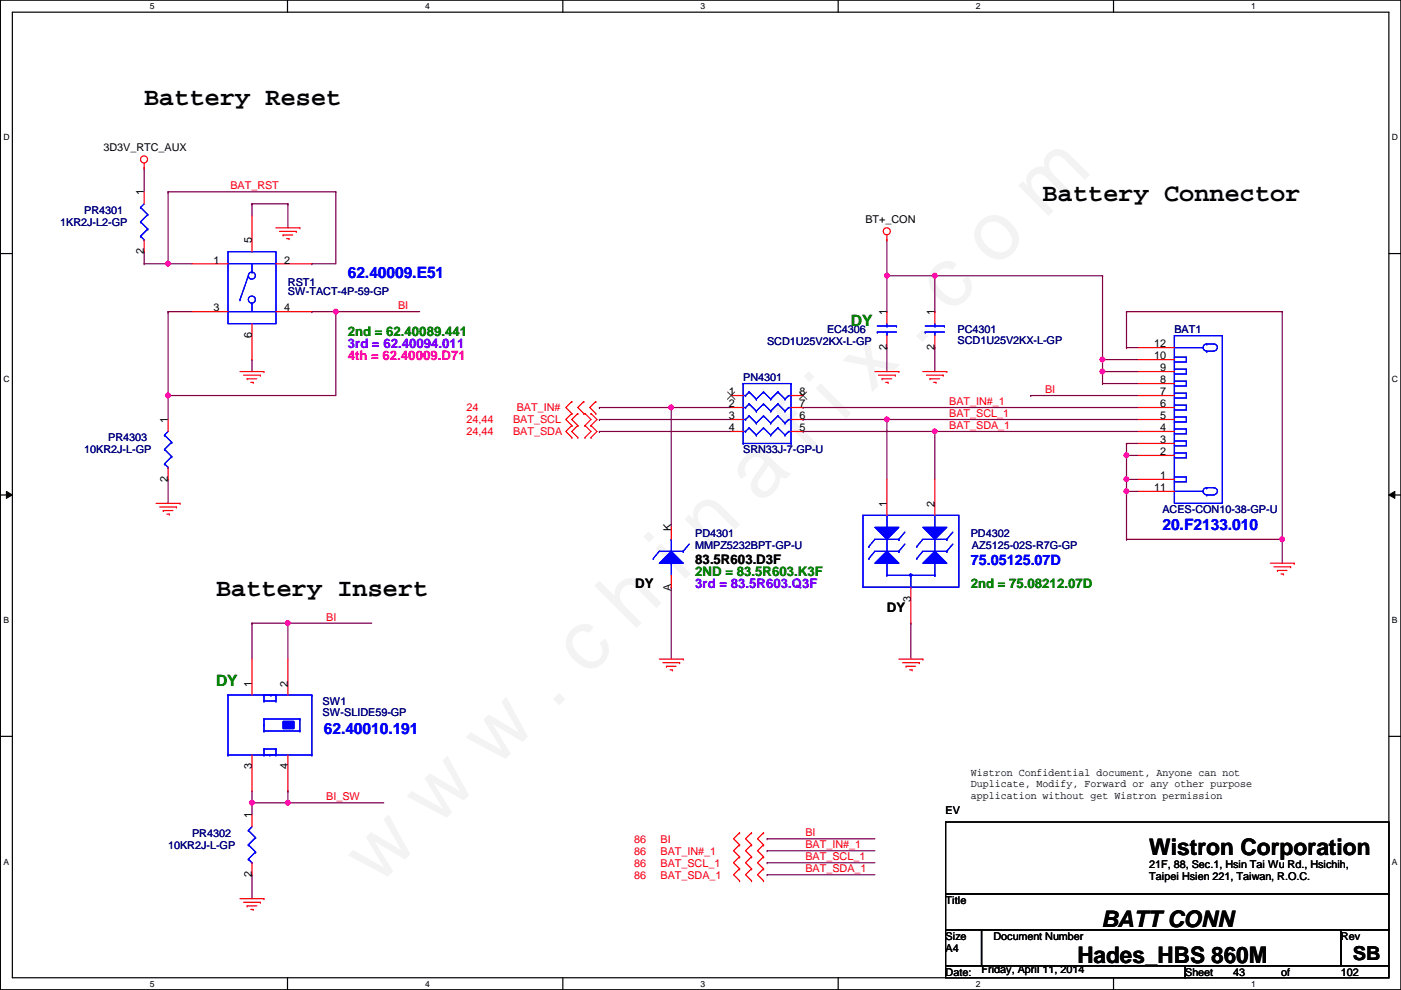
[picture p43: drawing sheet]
<svg xmlns="http://www.w3.org/2000/svg" width="297mm" height="210mm" viewBox="0 0 297 210" stroke-linecap="round" stroke-linejoin="round" font-family="sans-serif">
<defs><g id="words">
<text font-size="17.6" fill="#f0f" x="80.1" y="188" transform="rotate(-45 80.1 188)">w w w . c h i n a f i x . c o m</text>
<g font-size="5.3">
<text x="30.6" y="22.3">Battery Reset</text>
<text x="221.1" y="42.6">Battery Connector</text>
<text x="45.8" y="126.4">Battery Insert</text>
</g>
<g font-size="4.8">
<text x="243.7" y="181.3">Wistron Corporation</text>
<text x="233.5" y="196.5">BATT CONN</text>
<text x="228.4" y="204.2">Hades_HBS 860M</text>
</g>
<text font-size="4.1" x="286.8" y="203.5">SB</text>
<g font-size="3.3" fill="#00f">
<text x="73.7" y="59">62.40009.E51</text>
<text x="246.5" y="112.4">20.F2133.010</text>
<text x="68.7" y="155.5">62.40010.191</text>
</g>
<g font-size="3.3" fill="#008000">
<text x="180.4" y="69.2">DY</text>
<text x="45.8" y="145.4">DY</text>
</g>
<text font-size="3" fill="#00f" x="205.8" y="119.7">75.05125.07D</text>
<g font-size="2.8" fill="#008000">
<text x="73.7" y="71.2">2nd = 62.40089.441</text>
<text x="147.4" y="122">2ND = 83.5R603.K3F</text>
<text x="205.8" y="124.6">2nd = 75.08212.07D</text>
</g>
<g font-size="2.8" fill="#8000ff">
<text x="73.7" y="73.8">3rd = 62.40094.011</text>
<text x="147.4" y="124.6">3rd = 83.5R603.Q3F</text>
</g>
<text font-size="2.8" fill="#f0f" x="73.7" y="76.3">4th = 62.40009.D71</text>
<g font-size="2.8">
<text x="147.4" y="119.5">83.5R603.D3F</text>
<text x="134.7" y="124.6">DY</text>
<text x="188" y="129.7">DY</text>
</g>
<g font-size="2.3">
<text x="21.9" y="32.1">3D3V_RTC_AUX</text>
<text x="30.5" y="41.4" transform="rotate(-90 30.5 41.4)">1</text>
<text x="183.5" y="47.3">BT+_CON</text>
<text x="30.5" y="53.9" transform="rotate(-90 30.5 53.9)">2</text>
<text x="53.4" y="51.6" transform="rotate(-90 53.4 51.6)">5</text>
<text x="45.3" y="55.9">1</text>
<text x="60.3" y="55.9">2</text>
<text x="45.3" y="66">3</text>
<text x="53.4" y="71.7" transform="rotate(-90 53.4 71.7)">6</text>
<text x="60.3" y="66">4</text>
<text x="188" y="66.8" transform="rotate(-90 188 66.8)">1</text>
<text x="198.2" y="66.8" transform="rotate(-90 198.2 66.8)">1</text>
<text x="188" y="74.2" transform="rotate(-90 188 74.2)">2</text>
<text x="198.2" y="74.2" transform="rotate(-90 198.2 74.2)">2</text>
<text x="244.7" y="76.2">10</text>
<text x="244.7" y="73.7">12</text>
<text x="154.5" y="83.8">1</text>
<text x="169.5" y="83.8">8</text>
<text x="246" y="83.8">7</text>
<text x="246" y="81.3">8</text>
<text x="246" y="78.7">9</text>
<text x="35.6" y="89.7" transform="rotate(-90 35.6 89.7)">1</text>
<text x="154.5" y="86.4">2</text>
<text x="154.5" y="88.9">3</text>
<text x="169.5" y="88.9">6</text>
<text x="169.5" y="86.4">7</text>
<text x="246" y="88.9">5</text>
<text x="246" y="86.4">6</text>
<text x="154.5" y="91.4">4</text>
<text x="169.5" y="91.4">5</text>
<text x="246" y="94">3</text>
<text x="246" y="91.4">4</text>
<text x="246" y="101.6">1</text>
<text x="246" y="96.5">2</text>
<text x="35.6" y="102.2" transform="rotate(-90 35.6 102.2)">2</text>
<text x="188" y="107.5" transform="rotate(-90 188 107.5)">1</text>
<text x="198.2" y="107.5" transform="rotate(-90 198.2 107.5)">2</text>
<text x="244.7" y="104.1">11</text>
<text x="142.3" y="112.6" transform="rotate(-90 142.3 112.6)">K</text>
<text x="142.3" y="125.3" transform="rotate(-90 142.3 125.3)">A</text>
<text x="193.1" y="127.6" transform="rotate(-90 193.1 127.6)">3</text>
<text x="53.4" y="145.6" transform="rotate(-90 53.4 145.6)">1</text>
<text x="61" y="145.6" transform="rotate(-90 61 145.6)">2</text>
<text x="53.4" y="163.1" transform="rotate(-90 53.4 163.1)">3</text>
<text x="61" y="163.1" transform="rotate(-90 61 163.1)">4</text>
<text x="205.8" y="164.5">Wistron Confidential document, Anyone can not</text>
<text x="205.8" y="167">Duplicate, Modify, Forward or any other purpose</text>
<text x="53.4" y="173.5" transform="rotate(-90 53.4 173.5)">1</text>
<text x="200.5" y="172.6">EV</text>
<text x="205.8" y="169.5">application without get Wistron permission</text>
<text x="53.4" y="186" transform="rotate(-90 53.4 186)">2</text>
<text x="243.7" y="184">21F, 88, Sec.1, Hsin Tai Wu Rd., Hsichih,</text>
<text x="200.5" y="191.6">Title</text>
<text x="243.7" y="186.6">Taipei Hsien 221, Taiwan, R.O.C.</text>
<text x="200.5" y="199.2">Size</text>
<text x="200.5" y="201.8">A4</text>
<text x="210.6" y="199.2">Document Number</text>
<text x="284.3" y="199.2">Rev</text>
<text x="200.5" y="206.8">Date:</text>
<text x="208.1" y="206.3">Friday, April 11, 2014</text>
<text x="251.3" y="206.8">Sheet</text>
<text x="261.4" y="206.8">43</text>
<text x="271.6" y="206.8">of</text>
<text x="284.3" y="206.8">102</text>
</g>
<g font-size="2.3" fill="#f00">
<text x="48.8" y="40.2">BAT_RST</text>
<text x="84.4" y="65.6">BI</text>
<text x="221.6" y="83.4">BI</text>
<text x="98.9" y="87.2">24</text>
<text x="98.9" y="89.7">24,44</text>
<text x="108.8" y="89.7">BAT_SCL</text>
<text x="109.6" y="87.2">BAT_IN#</text>
<text x="201.2" y="85.9">BAT_IN#_1</text>
<text x="201.2" y="88.4">BAT_SCL_1</text>
<text x="98.9" y="92.3">24,44</text>
<text x="108.8" y="92.3">BAT_SDA</text>
<text x="201.2" y="91">BAT_SDA_1</text>
<text x="69.2" y="131.6">BI</text>
<text x="69.2" y="169.7">BI_SW</text>
<text x="134.4" y="178.6">86</text>
<text x="140" y="178.6">BI</text>
<text x="170.8" y="177.3">BI</text>
<text x="170.8" y="179.9">BAT_IN#_1</text>
<text x="134.4" y="181.2">86</text>
<text x="134.4" y="183.7">86</text>
<text x="140" y="181.2">BAT_IN#_1</text>
<text x="140" y="183.7">BAT_SCL_1</text>
<text x="170.8" y="185">BAT_SDA_1</text>
<text x="170.8" y="182.4">BAT_SCL_1</text>
<text x="134.4" y="186.3">86</text>
<text x="140" y="186.3">BAT_SDA_1</text>
</g>
<g font-size="2.3" fill="#000080">
<text x="12.8" y="47.8">1KR2J-L2-GP</text>
<text x="17.9" y="45.3">PR4301</text>
<text x="61" y="60.5">RST1</text>
<text x="61" y="62.6">SW-TACT-4P-59-GP</text>
<text x="175.3" y="70.7">EC4306</text>
<text x="203" y="70.7">PC4301</text>
<text x="249" y="70.7">BAT1</text>
<text x="162.6" y="73.2">SCD1U25V2KX-L-GP</text>
<text x="203" y="73">SCD1U25V2KX-L-GP</text>
<text x="157.6" y="80.9">PN4301</text>
<text x="22.9" y="93.6">PR4303</text>
<text x="17.9" y="96.1">10KR2J-L-GP</text>
<text x="157.6" y="96.1">SRN33J-7-GP-U</text>
<text x="147.4" y="113.9">PD4301</text>
<text x="205.8" y="113.9">PD4302</text>
<text x="246.5" y="108.8">ACES-CON10-38-GP-U</text>
<text x="147.4" y="116.4">MMPZ5232BPT-GP-U</text>
<text x="206.1" y="116.4">AZ5125-02S-R7G-GP</text>
<text x="68.4" y="149.4">SW1</text>
<text x="68.4" y="151.7">SW-SLIDE59-GP</text>
<text x="35.6" y="179.9">10KR2J-L-GP</text>
<text x="40.7" y="177.4">PR4302</text>
</g>
<g font-size="1.8">
<text x="31.8" y="1.9">5</text>
<text x="90.1" y="1.9">4</text>
<text x="148.5" y="1.9">3</text>
<text x="206.9" y="1.9">2</text>
<text x="265.3" y="1.9">1</text>
<text x=".7" y="29.8">D</text>
<text x="295.1" y="29.8">D</text>
<text x=".7" y="80.9">C</text>
<text x="295.1" y="80.9">C</text>
<text x=".7" y="132.1">B</text>
<text x="295.1" y="132.1">B</text>
<text x=".7" y="183.3">A</text>
<text x="295.1" y="183.3">A</text>
<text x="31.8" y="209.2">5</text>
<text x="90.1" y="209.2">4</text>
<text x="148.5" y="209.2">3</text>
<text x="206.9" y="209.2">2</text>
<text x="265.3" y="209.2">1</text>
</g>
</g></defs>
<path d="M.1 0h296.9v209.8h-296.9zM2.6 2.6h291.9v204.7h-291.9z" fill="none" stroke="#000" stroke-width=".25"/>
<g fill="#fff">
<path d="M31.8 .3h1v2h-1z"/>
<path d="M31.8 207.6h1v1.9h-1z"/>
</g>
<path d="M61 0v2.6M61 207.3v2.5" fill="none" stroke="#000" stroke-width=".25"/>
<g fill="#fff">
<path d="M90.1 .3h1v2h-1z"/>
<path d="M90.1 207.6h1v1.9h-1z"/>
</g>
<path d="M119.3 0v2.6M119.3 207.3v2.5" fill="none" stroke="#000" stroke-width=".25"/>
<g fill="#fff">
<path d="M148.5 .3h1v2h-1z"/>
<path d="M148.5 207.6h1v1.9h-1z"/>
</g>
<path d="M177.7 0v2.6M177.7 207.3v2.5" fill="none" stroke="#000" stroke-width=".25"/>
<g fill="#fff">
<path d="M206.9 .3h1v2h-1z"/>
<path d="M206.9 207.6h1v1.9h-1z"/>
</g>
<path d="M236.1 0v2.6M236.1 207.3v2.5" fill="none" stroke="#000" stroke-width=".25"/>
<g fill="#fff">
<path d="M265.3 .3h.9v2h-.9z"/>
<path d="M265.3 207.6h.9v1.9h-.9z"/>
<path d="M.7 28.2h1.3v1.9h-1.3z"/>
<path d="M295.1 28.2h1.3v1.9h-1.3z"/>
<path d="M.7 79.3h1.3v2h-1.3z"/>
<path d="M295.1 79.3h1.3v2h-1.3z"/>
</g>
<path d="M.1 53.8h2.5M294.5 53.8h2.5" fill="none" stroke="#000" stroke-width=".25"/>
<g fill="#fff">
<path d="M.7 130.5h1.2v2h-1.2z"/>
<path d="M295.1 130.5h1.2v2h-1.2z"/>
</g>
<path d="M.1 104.9h2.5M294.5 104.9h2.5" fill="none" stroke="#000" stroke-width=".25"/>
<path d="M1.4 104.2l1.2 .7-1.2 .8zM294.5 104.9l1.2-.7v1.5z" fill="#000"/>
<path d="M1.4 104.2l1.2 .7-1.2 .8zM294.5 104.9l1.2-.7v1.5z" fill="none" stroke="#000" stroke-width=".21"/>
<g fill="#fff">
<path d="M.7 181.7h1.2v2h-1.2z"/>
<path d="M295.1 181.7h1.2v2h-1.2z"/>
</g>
<path d="M.1 156.1h2.5M294.5 156.1h2.5" fill="none" stroke="#000" stroke-width=".25"/>
<path d="M218.5 83.9h22.9M238.8 94h.1M238.8 94h2.6M238.8 101.6h.1M238.8 101.6h2.6" fill="none" stroke="#800040" stroke-width=".25"/>
<circle cx="238.8" cy="101.6" r=".49" fill="#f0f"/>
<circle cx="238.8" cy="101.6" r=".49" fill="none" stroke="#f0f" stroke-width=".25"/>
<path d="M238.8 104.2h.1M238.8 104.2v10.1" fill="none" stroke="#800040" stroke-width=".25"/>
<circle cx="238.8" cy="104.2" r=".49" fill="#f0f"/>
<circle cx="238.8" cy="104.2" r=".49" fill="none" stroke="#f0f" stroke-width=".25"/>
<g fill="none" stroke="#800040" stroke-width=".25">
<path d="M35.6 66.1h.1M35.6 66.1h5.1M53.4 76.2h.1M53.4 76.2v2.6M233.8 78.8h7.6M238.8 73.7h.1M238.8 73.7h2.6M35.6 83.9h.1M35.6 83.9v5M35.6 83.9h35.6M170.3 86.4h71.1M188 88.9h53.4"/>
<path d="M198.2 91.5h43.2M238.8 96.6h.1M238.8 96.6v7.6M238.8 104.2h.1M238.8 101.6h.1M238.8 104.2h2.6"/>
</g>
<circle cx="35.6" cy="83.8" r=".49" fill="#f0f"/>
<circle cx="35.6" cy="83.8" r=".49" fill="none" stroke="#f0f" stroke-width=".25"/>
<g fill="none" stroke="#800040" stroke-width=".25">
<path d="M30.6 35.6h.1M30.6 35.6v5.1M30.6 53.4h.1M30.6 53.4v2.5M35.6 55.9h.1M35.6 40.7h.1M35.6 55.9h5.1M35.6 40.7v15.2M53.4 43.2h.1M53.4 43.2h7.6M53.4 43.2v2.6M61 43.2h.1"/>
<path d="M61 43.2v5.1M66.1 66.1h.1M66.1 66.1h5.1"/>
</g>
<circle cx="35.6" cy="55.9" r=".49" fill="#f0f"/>
<circle cx="35.6" cy="55.9" r=".49" fill="none" stroke="#f0f" stroke-width=".25"/>
<g fill="none" stroke="#800040" stroke-width=".25">
<path d="M30.6 55.9h.1M30.6 55.9h5M35.6 40.7h.1M35.6 40.7h35.6M66.1 55.9h.1M66.1 55.9h5.1M35.6 66.1h.1M35.6 66.1v17.8M35.6 101.6h.1M35.6 101.6v5.1M53.4 132.1h.1M53.4 132.1v7.6"/>
<path d="M61 132.1h.1M61 132.1h17.8M61 132.1v7.6"/>
</g>
<circle cx="61" cy="132.1" r=".49" fill="#f0f"/>
<circle cx="61" cy="132.1" r=".49" fill="none" stroke="#f0f" stroke-width=".25"/>
<path d="M53.4 132.1h.1M53.4 132.1h7.6M53.4 167.7h.1M53.4 167.7v2.5M61 167.7h.1M61 170.2h.1M61 167.7v2.5M61 170.2h20.4" fill="none" stroke="#800040" stroke-width=".25"/>
<circle cx="61" cy="170.2" r=".49" fill="#f0f"/>
<circle cx="61" cy="170.2" r=".49" fill="none" stroke="#f0f" stroke-width=".25"/>
<path d="M238.8 96.6h.1M238.8 96.6h2.6M53.4 170.2h.1M53.4 170.2v2.6M53.4 185.5h.1M53.4 185.5v5" fill="none" stroke="#800040" stroke-width=".25"/>
<circle cx="238.8" cy="96.5" r=".49" fill="#f0f"/>
<circle cx="238.8" cy="96.5" r=".49" fill="none" stroke="#f0f" stroke-width=".25"/>
<path d="M198.2 58.5h35.6M233.8 76.2h7.6M238.8 66.1h.1M238.8 66.1v7.6M238.8 66.1h33.1M233.8 81.3h7.6M238.8 94h.1M238.8 94v2.6M271.9 114.3h.1M271.9 114.3v5.1" fill="none" stroke="#800040" stroke-width=".25"/>
<circle cx="271.8" cy="114.3" r=".49" fill="#f0f"/>
<circle cx="271.8" cy="114.3" r=".49" fill="none" stroke="#f0f" stroke-width=".25"/>
<path d="M271.9 66.1h.1M271.9 66.1v48.2h-33.1M238.8 114.3h.1M53.4 170.2h.1M53.4 170.2h7.6" fill="none" stroke="#800040" stroke-width=".25"/>
<circle cx="53.4" cy="170.2" r=".49" fill="#f0f"/>
<circle cx="53.4" cy="170.2" r=".49" fill="none" stroke="#f0f" stroke-width=".25"/>
<g fill="none" stroke="#f00" stroke-width=".25">
<path d="M30.6 35.6h.1M30.6 34.6v1M40.7 55.9h7.6M53.4 45.8v7.6M58.5 48.3h5.1M58.5 55.9h7.6M59.3 49.1h3.5M60 49.8h.1M60 49.8h2.1M60.8 50.6h.5M61.3 50.6h.1M62.8 49.1h.1"/>
<path d="M63.6 48.3h.1M40.7 66.1h7.6M50.9 78.8h5.1M51.6 79.5h3.6M53.4 68.6v7.6M55.2 79.5h.1M56 78.8h.1M58.5 66.1h7.6M35.6 88.9v2.6M35.6 99.1v2.5M52.4 80.3h.1M52.4 80.3h2"/>
<path d="M53.2 81.1h.5M53.7 81.1h.1M33.1 106.7h5.1M33.9 107.5h3.5M34.6 108.2h.1M34.6 108.2h2.1M35.4 109h.5M35.9 109h.1M37.4 107.5h.1M38.2 106.7h.1M269.3 119.4h5.1M274.4 119.4h.1"/>
<path d="M270.1 120.2h3.5M270.8 120.9h.1M270.8 120.9h2.1M271.6 121.7h.5M272.1 121.7h.1M273.6 120.2h.1M50.9 190.5h5.1M51.6 191.3h3.6M52.4 192.1h.1M52.4 192.1h2M53.2 192.8h.5M53.7 192.8h.1"/>
<path d="M55.2 191.3h.1M56 190.5h.1"/>
<circle cx="30.5" cy="33.8" r=".75"/>
</g>
<path d="M200.5 174.3h94v15.2h-94zM200.5 189.5h94v7.6h-94zM200.5 197.1h7.6v7.7h-7.6zM208.1 197.1h76.2v7.7h-76.2zM284.3 197.1h10.2v7.7h-10.2zM200.5 204.8h50.8v2.5h-50.8zM251.3 204.8h43.2v2.5h-43.2z" fill="none" stroke="#000" stroke-width=".25"/>
<g fill="none" stroke="#00f" stroke-width=".25">
<path d="M48.3 53.4h10.2v15.2h-10.2zM48.3 55.9h.1M48.3 55.9h10.2M52.7 58.5l-1.8 5M53.4 57.7h.1M53.4 55.9v1.8M48.3 66.1h.1M48.3 66.1h10.2M50.9 63.5h.1M53.4 64.3h.1M53.4 64.3v1.8M34.9 92.2h.1"/>
<path d="M34.9 95.3h.1M34.9 98.3h.1M34.9 92.2l1.5 1.6M34.9 95.3l1.5 1.5M34.9 98.3l.7 .8M35.6 99.1h.1M35.6 91.5l-.7 .7M36.4 93.8h.1M36.4 96.8h.1M36.4 93.8l-1.5 1.5M36.4 96.8l-1.5 1.5"/>
<circle cx="53.4" cy="58.4" r=".75"/>
<circle cx="53.4" cy="63.5" r=".75"/>
</g>
<path d="M60 153h2.3v1.5h-2.3z" fill-rule="evenodd" fill="#00f"/>
<g fill="none" stroke="#00f" stroke-width=".25">
<path d="M48.3 147.4h.1M48.3 147.4h17.8M48.3 147.4v12.7M56 152.4h.1M56 155h.1M56 153.7h.1M56 148.6h.1M56 147.4h.1M56 158.8h.1M56 147.4v1.2M56 152.4v2.6M56 158.8v1.3"/>
<path d="M56 152.4h7.6M56 155h7.6M56 148.6h2.5M56 158.8h2.5M57.5 147.4h.1M58.5 147.4h.1M58.5 148.6h.1M58.5 158.8h.1M58.5 147.4v1.2M58.5 158.8v1.3M60 153h2.3v1.5h-2.3zM63.6 152.4h.1"/>
<path d="M63.6 155h.1M63.6 152.4v2.6M66.1 147.4h.1M66.1 147.4v12.7M48.3 160.1h.1M48.3 160.1h17.8M56 160.1h.1M57.2 160.1h.1M58.5 160.1h.1M66.1 160.1h.1"/>
</g>
<path d="M60 153h2.3v1.5h-2.3z" fill-rule="evenodd" fill="#00f"/>
<g fill="none" stroke="#00f" stroke-width=".25">
<path d="M29.8 44h.1M29.8 47h.1M29.8 50.1h.1M29.8 44l1.5 1.5M29.8 47l1.5 1.6M29.8 50.1l.8 .7M30.6 50.8h.1M30.6 43.2l-.8 .8M31.3 45.5h.1M31.3 48.6h.1M31.3 45.5l-1.5 1.5M31.3 48.6l-1.5 1.5"/>
<path d="M249 78.3h2.5v1h-2.5zM249 75.7h2.5v1.1h-2.5zM249 71.2h10.2v35.5h-10.2zM249 73.7h6.1M255.1 73.7h.1M255.9 72.9a.74 .74 0 0 0-.8 .8 .74 .74 0 0 0 .8 .7M255.9 72.9h.1M255.9 74.5h.1M255.9 72.9h1.5a.74 .74 0 0 1 .7 .8 .74 .74 0 0 1-.7 .7M255.9 74.5h1.5M249 96.1h2.5v1h-2.5zM249 93.5h2.5v1h-2.5z"/>
<path d="M249 91h2.5v1h-2.5zM249 88.4h2.5v1.1h-2.5zM249 85.9h2.5v1h-2.5zM249 83.4h2.5v1h-2.5zM249 80.8h2.5v1h-2.5zM249 101.1h2.5v1.1h-2.5zM249 104.2h6.1M255.1 104.2h.1M255.9 103.4a.74 .74 0 0 0-.8 .8 .74 .74 0 0 0 .8 .7M255.9 103.4h1.5a.74 .74 0 0 1 .7 .8 .74 .74 0 0 1-.7 .7M255.9 104.9h.1M255.9 103.4h.1"/>
<path d="M255.9 104.9h1.5M48.3 147.4h.1M48.3 147.4h17.8M48.3 147.4v12.7M56 152.4h.1M56 155h.1M56 153.7h.1M56 148.6h.1M56 147.4h.1M56 158.8h.1M56 147.4v1.2M56 152.4v2.6"/>
<path d="M56 158.8v1.3M56 152.4h7.6M56 155h7.6M56 148.6h2.5M56 158.8h2.5M57.5 147.4h.1M58.5 147.4h.1M58.5 148.6h.1M58.5 158.8h.1M58.5 147.4v1.2M58.5 158.8v1.3M60 153h2.3v1.5h-2.3z"/>
<path d="M63.6 152.4h.1M63.6 155h.1M63.6 152.4v2.6M66.1 147.4h.1M66.1 147.4v12.7M48.3 160.1h.1M48.3 160.1h17.8M52.7 176.1h.1M52.7 179.1h.1M52.7 176.1l1.5 1.5M52.7 179.1l1.5 1.5M53.4 175.3l-.7 .8"/>
<path d="M54.2 177.6h.1M54.2 177.6l-1.5 1.5M56 160.1h.1M57.2 160.1h.1M58.5 160.1h.1M66.1 160.1h.1M52.7 182.2h.1M52.7 182.2l.7 .7M53.4 182.9h.1M54.2 180.6h.1M54.2 180.6l-1.5 1.6"/>
</g>
<g fill="none" stroke="#f00" stroke-width=".25">
<path d="M30.6 40.7v2.5M30.6 50.8v2.6M241.4 78.8h7.6M241.4 76.2h7.6M241.4 73.7h7.6M241.4 96.6h7.6M241.4 94h7.6M241.4 91.5h7.6M241.4 88.9h7.6M241.4 86.4h7.6M241.4 83.9h7.6M241.4 81.3h7.6"/>
<path d="M241.4 101.6h7.6M241.4 104.2h7.6M53.4 139.7v7.7M61 139.7v7.7M53.4 160.1v7.6M53.4 172.8v2.5M61 160.1v7.6M53.4 182.9v2.6"/>
</g>
<circle cx="238.8" cy="101.6" r=".49" fill="#f0f"/>
<circle cx="238.8" cy="101.6" r=".49" fill="none" stroke="#f0f" stroke-width=".25"/>
<circle cx="238.8" cy="104.2" r=".49" fill="#f0f"/>
<circle cx="238.8" cy="104.2" r=".49" fill="none" stroke="#f0f" stroke-width=".25"/>
<circle cx="35.6" cy="83.8" r=".49" fill="#f0f"/>
<circle cx="35.6" cy="83.8" r=".49" fill="none" stroke="#f0f" stroke-width=".25"/>
<circle cx="35.6" cy="55.9" r=".49" fill="#f0f"/>
<circle cx="35.6" cy="55.9" r=".49" fill="none" stroke="#f0f" stroke-width=".25"/>
<circle cx="61" cy="132.1" r=".49" fill="#f0f"/>
<circle cx="61" cy="132.1" r=".49" fill="none" stroke="#f0f" stroke-width=".25"/>
<circle cx="61" cy="170.2" r=".49" fill="#f0f"/>
<circle cx="61" cy="170.2" r=".49" fill="none" stroke="#f0f" stroke-width=".25"/>
<circle cx="238.8" cy="96.5" r=".49" fill="#f0f"/>
<circle cx="238.8" cy="96.5" r=".49" fill="none" stroke="#f0f" stroke-width=".25"/>
<circle cx="271.8" cy="114.3" r=".49" fill="#f0f"/>
<circle cx="271.8" cy="114.3" r=".49" fill="none" stroke="#f0f" stroke-width=".25"/>
<circle cx="53.4" cy="170.2" r=".49" fill="#f0f"/>
<circle cx="53.4" cy="170.2" r=".49" fill="none" stroke="#f0f" stroke-width=".25"/>
<use href="#words"/>
</svg>
